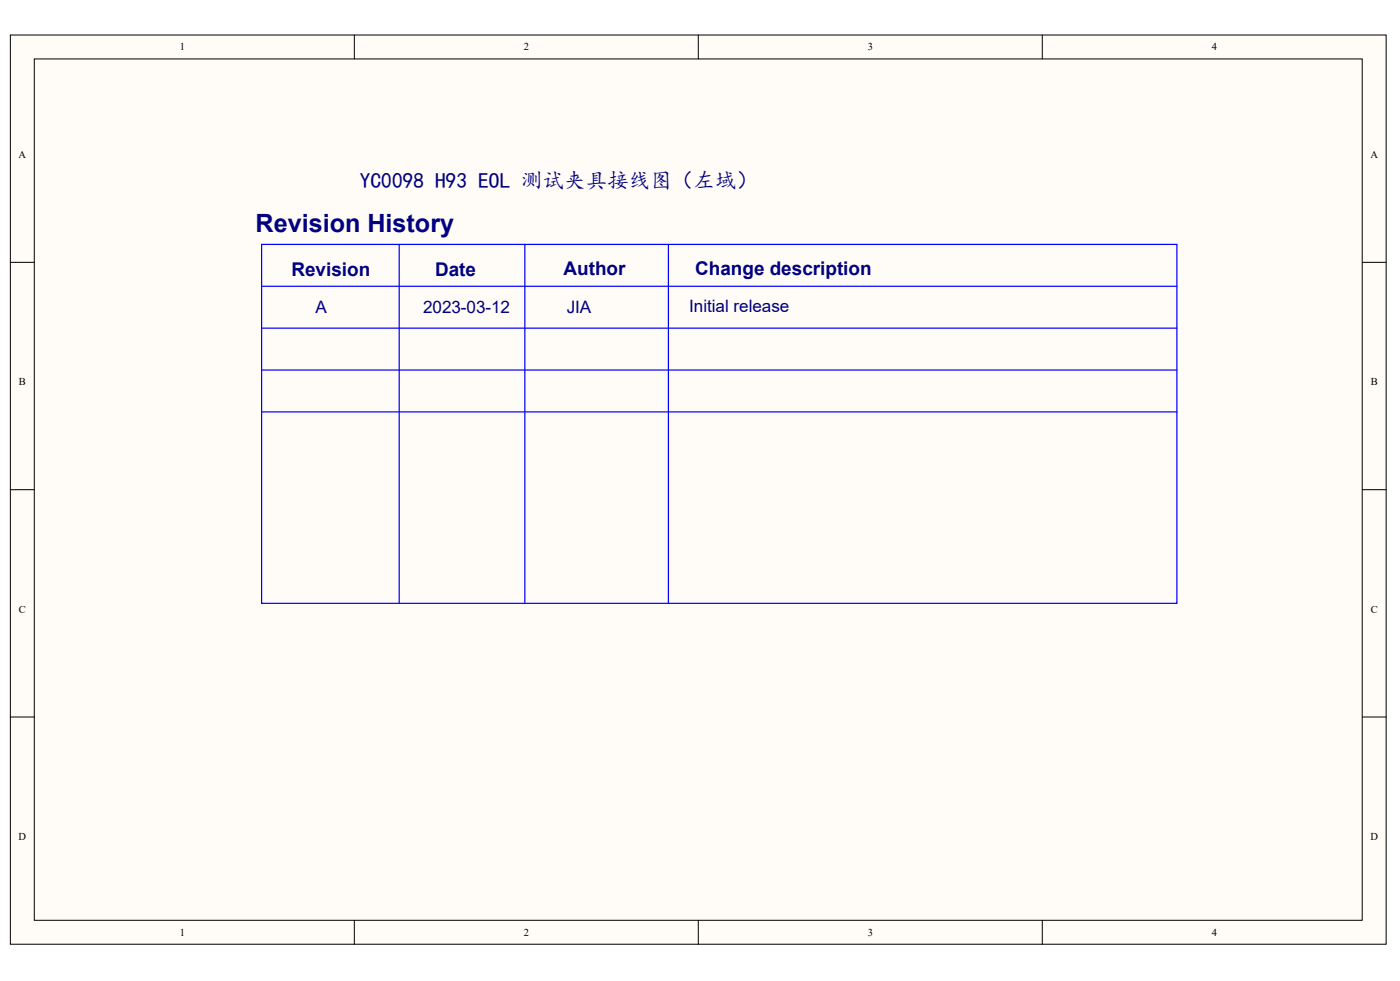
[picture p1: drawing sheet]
<svg xmlns="http://www.w3.org/2000/svg" width="291mm" height="204mm" viewBox="0 0 291 204" stroke-linecap="round" stroke-linejoin="round" font-family="sans-serif">
<defs><g id="words">
<text font-size="5.2" fill="#000080" x="53.1" y="48.3">Revision History</text>
<g font-size="4.5" fill="#000080">
<text x="74.8" y="39">Y09</text>
<text x="77" y="39">C08H3EL测试夹具接线图（左域）</text>
<text x="92.7" y="39">9</text>
<text x="101.6" y="39">O</text>
</g>
<g font-size="3.9" fill="#000080">
<text x="60.6" y="57.3">Revision</text>
<text x="90.5" y="57.3">Date</text>
<text x="117.2" y="57.2">Author</text>
<text x="144.5" y="57.2">Change description</text>
</g>
<g font-size="3.6" fill="#000080">
<text x="65.6" y="65">A</text>
<text x="88" y="65">2023-03-12</text>
<text x="117.8" y="65">JIA</text>
<text x="143.3" y="64.8">Initial release</text>
</g>
<g font-size="2.2">
<text x="37.4" y="10.5">1</text>
<text x="108.9" y="10.5">2</text>
<text x="180.4" y="10.5">3</text>
<text x="251.9" y="10.5">4</text>
<text x="3.8" y="32.9">A</text>
<text x="284.9" y="32.9">A</text>
<text x="3.9" y="80.1">B</text>
<text x="285" y="80.1">B</text>
<text x="3.9" y="127.4">C</text>
<text x="285" y="127.4">C</text>
<text x="3.8" y="174.6">D</text>
<text x="284.9" y="174.6">D</text>
<text x="37.4" y="194.5">1</text>
<text x="108.9" y="194.5">2</text>
<text x="180.4" y="194.5">3</text>
<text x="251.9" y="194.5">4</text>
</g>
</g></defs>
<g fill="#fffcf8" stroke="#000" stroke-width=".21">
<path d="M2.2 7.3h286v189h-286z"/>
<path d="M7.1 12.3h276.1v179h-276.1z"/>
</g>
<path d="M73.7 7.3v5M145.2 7.3v5M216.7 7.3v5M2.2 54.5h4.9M283.2 54.5h5M2.2 101.8h4.9M283.2 101.8h5M2.2 149h4.9M283.2 149h5M73.7 191.3v5M145.2 191.3v5M216.7 191.3v5" fill="none" stroke="#000" stroke-width=".21"/>
<path d="M54.4 59.5h190.3M83 50.8v74.6M109.1 50.8v74.6M139 50.8v74.6M54.4 68.2h190.3M54.4 76.9h190.3M54.4 85.6h190.3M54.4 125.4h190.3v-74.6h-190.3v74.6" fill="none" stroke="#00f" stroke-width=".25"/>
<use href="#words"/>
</svg>
